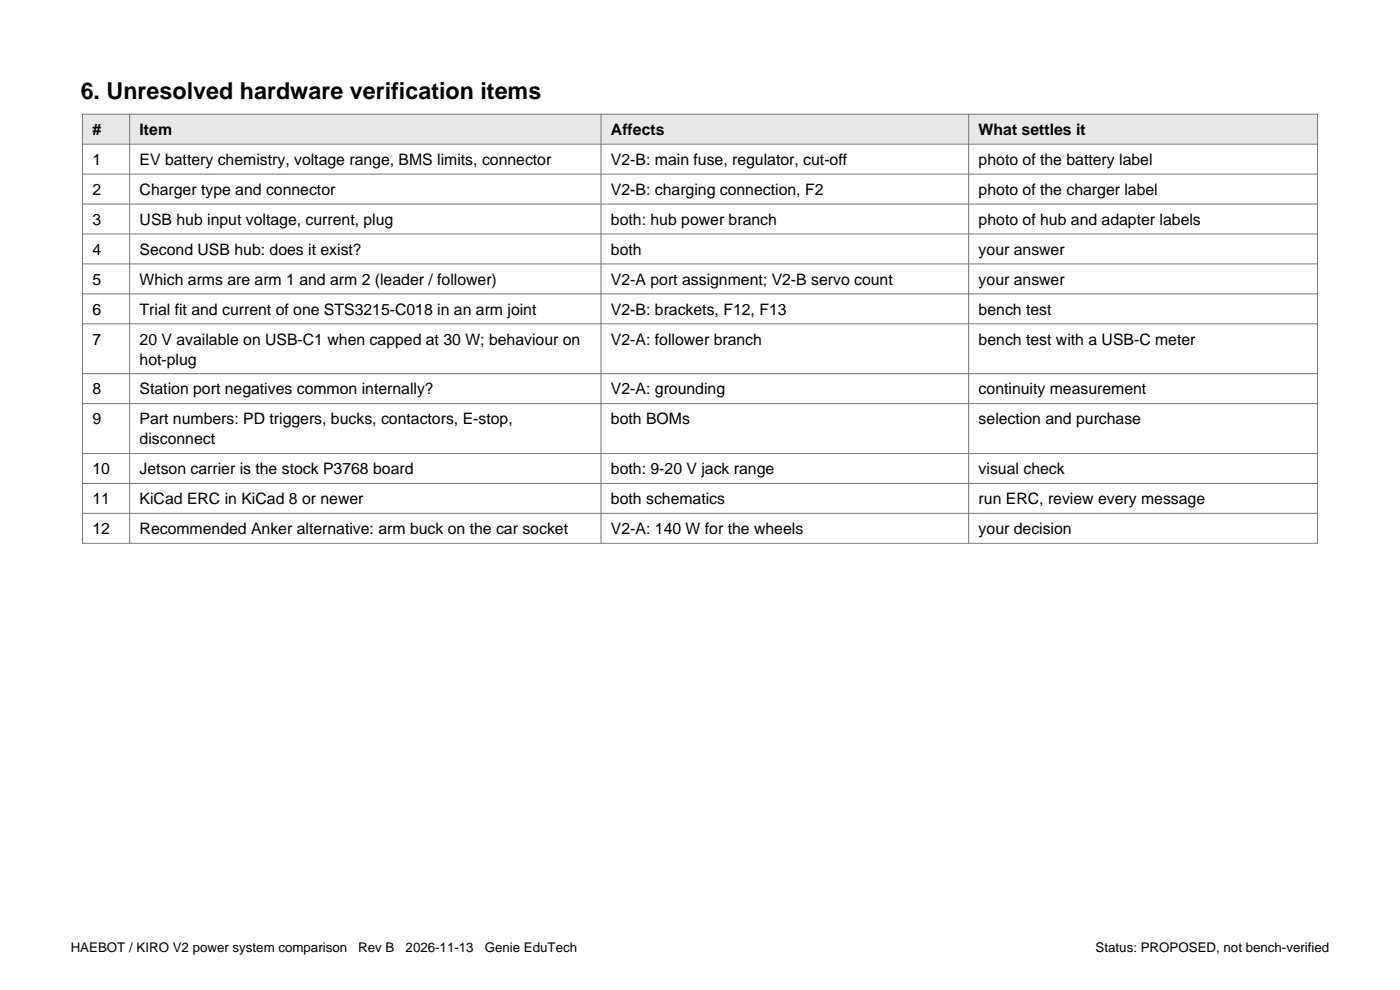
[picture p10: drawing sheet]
<svg xmlns="http://www.w3.org/2000/svg" width="297mm" height="210mm" viewBox="0 0 297 210" stroke-linecap="round" stroke-linejoin="round" font-family="sans-serif">
<defs><g id="words">
<text font-size="4.9" x="17.1" y="21.1">6. Unresolved hardware verification items</text>
<g font-size="3.4">
<text x="19.6" y="28.6">#</text>
<text x="29.6" y="28.6">Item</text>
<text x="129.6" y="28.6">Affects</text>
<text x="207.6" y="28.6">What settles it</text>
<text x="19.6" y="35">1</text>
<text x="29.6" y="35">EV battery chemistry, voltage range, BMS limits, connector</text>
<text x="129.6" y="35">V2-B: main fuse, regulator, cut-off</text>
<text x="207.6" y="35">photo of the battery label</text>
<text x="19.6" y="41.3">2</text>
<text x="29.6" y="41.3">Charger type and connector</text>
<text x="129.6" y="41.3">V2-B: charging connection, F2</text>
<text x="207.6" y="41.3">photo of the charger label</text>
<text x="19.6" y="47.7">3</text>
<text x="29.6" y="47.7">USB hub input voltage, current, plug</text>
<text x="129.6" y="47.7">both: hub power branch</text>
<text x="207.6" y="47.7">photo of hub and adapter labels</text>
<text x="19.6" y="54">4</text>
<text x="29.6" y="54">Second USB hub: does it exist?</text>
<text x="129.6" y="54">both</text>
<text x="207.6" y="54">your answer</text>
<text x="19.6" y="60.4">5</text>
<text x="29.6" y="60.4">Which arms are arm 1 and arm 2 (leader / follower)</text>
<text x="129.6" y="60.4">V2-A port assignment; V2-B servo count</text>
<text x="207.6" y="60.4">your answer</text>
<text x="19.6" y="66.7">6</text>
<text x="29.6" y="66.7">Trial fit and current of one STS3215-C018 in an arm joint</text>
<text x="129.6" y="66.7">V2-B: brackets, F12, F13</text>
<text x="207.6" y="66.7">bench test</text>
<text x="19.6" y="73.1">7</text>
<text x="29.6" y="73.1">20 V available on USB-C1 when capped at 30 W; behaviour on</text>
<text x="29.6" y="77.3">hot-plug</text>
<text x="129.6" y="73.1">V2-A: follower branch</text>
<text x="207.6" y="73.1">bench test with a USB-C meter</text>
<text x="19.6" y="83.7">8</text>
<text x="29.6" y="83.7">Station port negatives common internally?</text>
<text x="129.6" y="83.7">V2-A: grounding</text>
<text x="207.6" y="83.7">continuity measurement</text>
<text x="19.6" y="90">9</text>
<text x="29.6" y="90">Part numbers: PD triggers, bucks, contactors, E-stop,</text>
<text x="29.6" y="94.3">disconnect</text>
<text x="129.6" y="90">both BOMs</text>
<text x="207.6" y="90">selection and purchase</text>
<text x="19.6" y="100.6">10</text>
<text x="29.6" y="100.6">Jetson carrier is the stock P3768 board</text>
<text x="129.6" y="100.6">both: 9-20 V jack range</text>
<text x="207.6" y="100.6">visual check</text>
<text x="19.6" y="107">11</text>
<text x="29.6" y="107">KiCad ERC in KiCad 8 or newer</text>
<text x="129.6" y="107">both schematics</text>
<text x="207.6" y="107">run ERC, review every message</text>
<text x="19.6" y="113.3">12</text>
<text x="29.6" y="113.3">Recommended Anker alternative: arm buck on the car socket</text>
<text x="129.6" y="113.3">V2-A: 140 W for the wheels</text>
<text x="207.6" y="113.3">your decision</text>
</g>
<g font-size="2.8">
<text x="15" y="202">HAEBOT / KIRO V2 power system comparison</text>
<text x="76" y="202">Rev B</text>
<text x="86" y="202">2026-11-13</text>
<text x="102.8" y="202">Genie EduTech</text>
<text x="232.4" y="202">Status: PROPOSED, not bench-verified</text>
</g>
</g></defs>
<path d="M17.5 24.2h262v6.4h-262z" fill-rule="evenodd" fill="#e8e8e8"/>
<g fill="none" stroke="#777" stroke-width=".21">
<path d="M17.5 24.2h262v91h-262zM17.5 30.6h262M17.5 36.9h262M27.5 24.2v91M127.5 24.2v91M205.5 24.2v91M17.5 43.3h262M17.5 49.6h262M17.5 56h262M17.5 62.3h262M17.5 68.7h262M17.5 79.3h262"/>
<path d="M17.5 85.6h262M17.5 96.2h262M17.5 102.5h262M17.5 108.9h262"/>
</g>
<use href="#words"/>
</svg>
